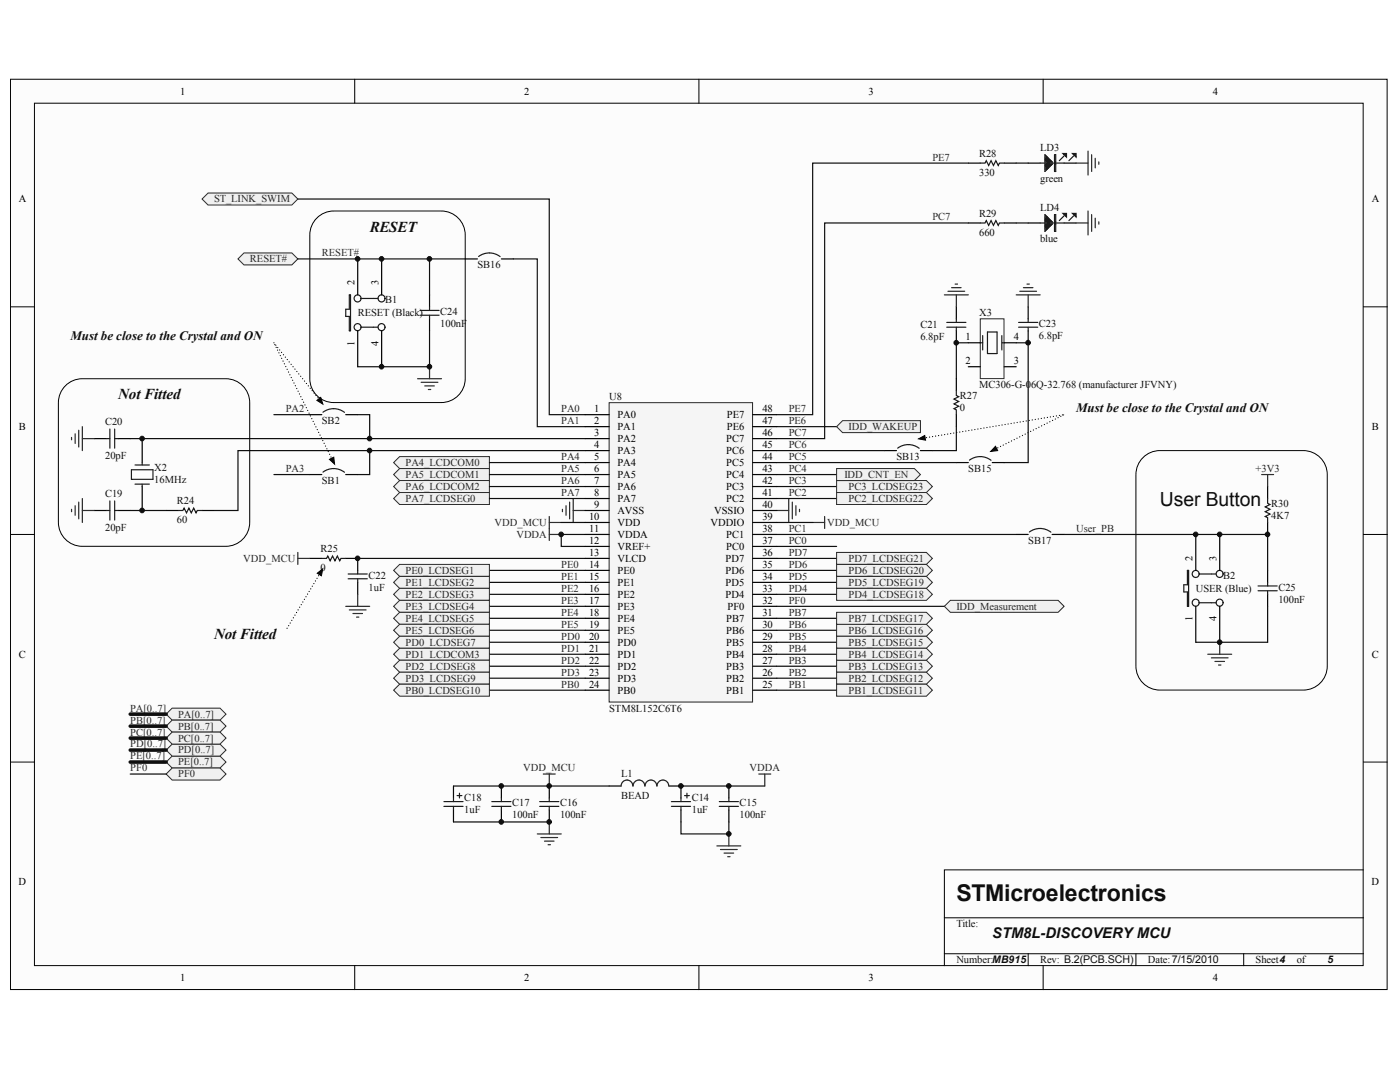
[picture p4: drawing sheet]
<svg xmlns="http://www.w3.org/2000/svg" width="271mm" height="207mm" viewBox="0 0 271 207" stroke-linecap="round" stroke-linejoin="round" font-family="sans-serif">
<defs><g id="words">
<text font-size="4.5" fill="#0e0e0e" x="185.1" y="174.1">STMicroelectronics</text>
<text font-size="3.8" fill="#0e0e0e" x="224.5" y="97.9">User Button</text>
<g font-size="2.9" fill="#0e0e0e">
<text x="71.5" y="44.8">RESET</text>
<text x="22.9" y="77.2">Not Fitted</text>
<text x="41.4" y="123.5">Not Fitted</text>
</g>
<text font-size="2.8" fill="#0e0e0e" x="192" y="181.4">STM8L-DISCOVERY MCU</text>
<g font-size="2.5" fill="#0e0e0e">
<text x="13.6" y="65.7">Must be close to the Crystal and ON</text>
<text x="208.2" y="79.6">Must be close to the Crystal and ON</text>
</g>
<g font-size="2">
<text x="34.8" y="18.3">1</text>
<text x="101.5" y="18.3">2</text>
<text x="168.1" y="18.3">3</text>
<text x="234.7" y="18.3">4</text>
<text x="3.6" y="39.1">A</text>
<text x="265.5" y="39.1">A</text>
<text x="68.6" y="55.2" transform="rotate(-90 68.6 55.2)">2</text>
<text x="73.2" y="55.2" transform="rotate(-90 73.2 55.2)">3</text>
<text x="186.8" y="65.8">1</text>
<text x="196.2" y="65.8">4</text>
<text x="68.6" y="66.9" transform="rotate(-90 68.6 66.9)">1</text>
<text x="73.2" y="66.9" transform="rotate(-90 73.2 66.9)">4</text>
<text x="186.8" y="70.4">2</text>
<text x="196.2" y="70.4">3</text>
<text x="3.7" y="83.2">B</text>
<text x="115" y="79.7">1</text>
<text x="115" y="82">2</text>
<text x="119.5" y="80.8">PA0</text>
<text x="119.5" y="83.2">PA1</text>
<text x="140.7" y="83.2">PE6</text>
<text x="140.7" y="80.8">PE7</text>
<text x="147.5" y="82">47</text>
<text x="147.5" y="79.7">48</text>
<text x="265.5" y="83.2">B</text>
<text x="115" y="84.3">3</text>
<text x="115" y="86.6">4</text>
<text x="115" y="88.9">5</text>
<text x="119.5" y="85.5">PA2</text>
<text x="119.5" y="87.8">PA3</text>
<text x="140.5" y="87.8">PC6</text>
<text x="140.5" y="85.5">PC7</text>
<text x="147.5" y="88.9">44</text>
<text x="147.5" y="86.6">45</text>
<text x="147.5" y="84.3">46</text>
<text x="115" y="91.3">6</text>
<text x="115" y="93.6">7</text>
<text x="115" y="95.9">8</text>
<text x="119.5" y="90.1">PA4</text>
<text x="119.5" y="92.4">PA5</text>
<text x="119.5" y="94.7">PA6</text>
<text x="140.5" y="94.7">PC3</text>
<text x="140.5" y="92.4">PC4</text>
<text x="140.5" y="90.1">PC5</text>
<text x="147.5" y="95.9">41</text>
<text x="147.5" y="93.6">42</text>
<text x="147.5" y="91.3">43</text>
<text x="114" y="100.5">10</text>
<text x="115" y="98.2">9</text>
<text x="119.5" y="97">PA7</text>
<text x="119.5" y="99.4">AVSS</text>
<text x="119.5" y="101.7">VDD</text>
<text x="137.5" y="101.7">VDDIO</text>
<text x="138.2" y="99.4">VSSIO</text>
<text x="140.5" y="97">PC2</text>
<text x="147.5" y="100.5">39</text>
<text x="147.5" y="98.2">40</text>
<text x="114" y="102.8">11</text>
<text x="114" y="105.2">12</text>
<text x="114" y="107.5">13</text>
<text x="119.5" y="104">VDDA</text>
<text x="119.5" y="106.3">VREF+</text>
<text x="140.5" y="106.3">PC0</text>
<text x="140.5" y="104">PC1</text>
<text x="147.5" y="107.5">36</text>
<text x="147.5" y="105.2">37</text>
<text x="147.5" y="102.8">38</text>
<text x="114" y="109.8">14</text>
<text x="114" y="112.1">15</text>
<text x="119.5" y="108.6">VLCD</text>
<text x="119.5" y="110.9">PE0</text>
<text x="119.5" y="113.3">PE1</text>
<text x="140.4" y="113.3">PD5</text>
<text x="140.4" y="110.9">PD6</text>
<text x="140.4" y="108.6">PD7</text>
<text x="147.5" y="112.1">34</text>
<text x="147.5" y="109.8">35</text>
<text x="230.8" y="108.4" transform="rotate(-90 230.8 108.4)">2</text>
<text x="235.4" y="108.4" transform="rotate(-90 235.4 108.4)">3</text>
<text x="114" y="114.4">16</text>
<text x="114" y="116.7">17</text>
<text x="114" y="119.1">18</text>
<text x="119.5" y="115.6">PE2</text>
<text x="119.5" y="117.9">PE3</text>
<text x="140.4" y="115.6">PD4</text>
<text x="140.8" y="117.9">PF0</text>
<text x="147.5" y="119.1">31</text>
<text x="147.5" y="116.7">32</text>
<text x="147.5" y="114.4">33</text>
<text x="114" y="121.4">19</text>
<text x="114" y="123.7">20</text>
<text x="119.5" y="120.2">PE4</text>
<text x="119.5" y="122.5">PE5</text>
<text x="119.5" y="124.8">PD0</text>
<text x="140.5" y="124.8">PB5</text>
<text x="140.5" y="122.5">PB6</text>
<text x="140.5" y="120.2">PB7</text>
<text x="147.5" y="123.7">29</text>
<text x="147.5" y="121.4">30</text>
<text x="230.8" y="120.2" transform="rotate(-90 230.8 120.2)">1</text>
<text x="235.4" y="120.2" transform="rotate(-90 235.4 120.2)">4</text>
<text x="3.7" y="127.2">C</text>
<text x="114" y="126">21</text>
<text x="114" y="128.3">22</text>
<text x="114" y="130.6">23</text>
<text x="119.5" y="127.2">PD1</text>
<text x="119.5" y="129.5">PD2</text>
<text x="119.5" y="131.8">PD3</text>
<text x="140.5" y="131.8">PB2</text>
<text x="140.5" y="129.5">PB3</text>
<text x="140.5" y="127.2">PB4</text>
<text x="147.5" y="130.6">26</text>
<text x="147.5" y="128.3">27</text>
<text x="147.5" y="126">28</text>
<text x="265.5" y="127.2">C</text>
<text x="114" y="132.9">24</text>
<text x="119.5" y="134.1">PB0</text>
<text x="140.5" y="134.1">PB1</text>
<text x="147.5" y="132.9">25</text>
<text x="3.6" y="171.2">D</text>
<text x="265.4" y="171.2">D</text>
<text x="34.8" y="189.7">1</text>
<text x="101.5" y="189.7">2</text>
<text x="168.1" y="189.7">3</text>
<text x="234.7" y="189.7">4</text>
</g>
<g font-size="2" fill="#0e0e0e">
<text x="201.3" y="29.2">LD3</text>
<text x="189.5" y="30.3">R28</text>
<text x="189.5" y="34">330</text>
<text x="201.3" y="35.2">green</text>
<text x="189.5" y="41.9">R29</text>
<text x="201.3" y="40.8">LD4</text>
<text x="189.5" y="45.6">660</text>
<text x="201.3" y="46.8">blue</text>
<text x="92.4" y="51.9">SB16</text>
<text x="74.6" y="58.6">B1</text>
<text x="69.2" y="61.1">RESET (Black)</text>
<text x="85.2" y="60.9">C24</text>
<text x="85.2" y="63.2">100nF</text>
<text x="178.1" y="63.5">C21</text>
<text x="178.1" y="65.8">6.8pF</text>
<text x="189.5" y="61.1">X3</text>
<text x="201.1" y="63.2">C23</text>
<text x="201.1" y="65.5">6.8pF</text>
<text x="117.9" y="77.4">U8</text>
<text x="185.8" y="77.1">R27</text>
<text x="189.5" y="75">MC306-G-06Q-32.768 (manufacturer JFVNY)</text>
<text x="20.3" y="82.2">C20</text>
<text x="62.3" y="82">SB2</text>
<text x="185.8" y="79.4">0</text>
<text x="20.3" y="88.7">20pF</text>
<text x="173.5" y="88.9">SB13</text>
<text x="29.8" y="91">X2</text>
<text x="29.8" y="93.3">16MHz</text>
<text x="62.3" y="93.6">SB1</text>
<text x="187.4" y="91.3">SB15</text>
<text x="20.3" y="96.1">C19</text>
<text x="34.2" y="97.5">R24</text>
<text x="34.2" y="101.2">60</text>
<text x="246" y="98">R30</text>
<text x="246" y="100.3">4K7</text>
<text x="20.3" y="102.6">20pF</text>
<text x="62" y="106.8">R25</text>
<text x="199" y="105.2">SB17</text>
<text x="62" y="110.5">0</text>
<text x="71.3" y="111.9">C22</text>
<text x="236.7" y="111.9">B2</text>
<text x="71.3" y="114.2">1uF</text>
<text x="231.4" y="114.4">USER (Blue)</text>
<text x="247.4" y="114.2">C25</text>
<text x="247.4" y="116.5">100nF</text>
<text x="117.9" y="137.6">STM8L152C6T6</text>
<text x="89.8" y="155">C18</text>
<text x="99.1" y="155.9">C17</text>
<text x="108.4" y="155.9">C16</text>
<text x="120.2" y="150.3">L1</text>
<text x="120.2" y="154.5">BEAD</text>
<text x="133.9" y="155">C14</text>
<text x="143.1" y="155.9">C15</text>
<text x="89.8" y="157.3">1uF</text>
<text x="99.1" y="158.2">100nF</text>
<text x="108.4" y="158.2">100nF</text>
<text x="133.9" y="157.3">1uF</text>
<text x="143.1" y="158.2">100nF</text>
<text x="185.1" y="179.3">Title:</text>
<text x="185.1" y="186.2">Number:MB915</text>
<text x="201.3" y="186.2">Rev: B.2(PCB.SCH)</text>
<text x="222.1" y="186.2">Date:7/15/2010</text>
<text x="243" y="186.2">Sheet4</text>
<text x="251" y="186.2">of</text>
<text x="256.9" y="186.2">5</text>
</g>
<g font-size="2" fill="#262626">
<text x="180.4" y="31">PE7</text>
<text x="41.4" y="39.1">ST_LINK_SWIM</text>
<text x="180.4" y="42.6">PC7</text>
<text x="48.4" y="50.7">RESET#</text>
<text x="62.3" y="49.6">RESET#</text>
<text x="55.3" y="79.7">PA2</text>
<text x="108.6" y="79.7">PA0</text>
<text x="108.6" y="82">PA1</text>
<text x="152.6" y="82">PE6</text>
<text x="152.6" y="79.7">PE7</text>
<text x="164.2" y="83.2">IDD_WAKEUP</text>
<text x="108.6" y="88.9">PA4</text>
<text x="152.6" y="88.9">PC5</text>
<text x="152.6" y="86.6">PC6</text>
<text x="152.6" y="84.3">PC7</text>
<text x="55.3" y="91.3">PA3</text>
<text x="78.5" y="90.1">PA4_LCDCOM0</text>
<text x="78.5" y="92.4">PA5_LCDCOM1</text>
<text x="78.5" y="94.7">PA6_LCDCOM2</text>
<text x="108.6" y="91.3">PA5</text>
<text x="108.6" y="93.6">PA6</text>
<text x="108.6" y="95.9">PA7</text>
<text x="152.6" y="95.9">PC2</text>
<text x="152.6" y="93.6">PC3</text>
<text x="152.6" y="91.3">PC4</text>
<text x="163.4" y="92.4">IDD_CNT_EN</text>
<text x="164.2" y="94.7">PC3_LCDSEG23</text>
<text x="243" y="91.3">+3V3</text>
<text x="78.5" y="97">PA7_LCDSEG0</text>
<text x="95.7" y="101.7">VDD_MCU</text>
<text x="160.1" y="101.7">VDD_MCU</text>
<text x="164.2" y="97">PC2_LCDSEG22</text>
<text x="99.9" y="104">VDDA</text>
<text x="152.6" y="107.5">PD7</text>
<text x="152.6" y="105.2">PC0</text>
<text x="152.6" y="102.8">PC1</text>
<text x="208.2" y="102.8">User_PB</text>
<text x="47.1" y="108.6">VDD_MCU</text>
<text x="78.5" y="110.9">PE0_LCDSEG1</text>
<text x="78.5" y="113.3">PE1_LCDSEG2</text>
<text x="108.6" y="109.8">PE0</text>
<text x="108.6" y="112.1">PE1</text>
<text x="152.6" y="112.1">PD5</text>
<text x="152.6" y="109.8">PD6</text>
<text x="164.2" y="108.6">PD7_LCDSEG21</text>
<text x="164.2" y="110.9">PD6_LCDSEG20</text>
<text x="164.2" y="113.3">PD5_LCDSEG19</text>
<text x="78.5" y="115.6">PE2_LCDSEG3</text>
<text x="78.5" y="117.9">PE3_LCDSEG4</text>
<text x="108.6" y="114.4">PE2</text>
<text x="108.6" y="116.7">PE3</text>
<text x="108.6" y="119.1">PE4</text>
<text x="152.6" y="119.1">PB7</text>
<text x="152.6" y="116.7">PF0</text>
<text x="152.6" y="114.4">PD4</text>
<text x="164.2" y="115.6">PD4_LCDSEG18</text>
<text x="185.1" y="117.9">IDD_Measurement</text>
<text x="78.5" y="120.2">PE4_LCDSEG5</text>
<text x="78.5" y="122.5">PE5_LCDSEG6</text>
<text x="78.5" y="124.8">PD0_LCDSEG7</text>
<text x="108.6" y="121.4">PE5</text>
<text x="108.6" y="123.7">PD0</text>
<text x="152.6" y="123.7">PB5</text>
<text x="152.6" y="121.4">PB6</text>
<text x="164.2" y="122.5">PB6_LCDSEG16</text>
<text x="164.2" y="124.8">PB5_LCDSEG15</text>
<text x="164.2" y="120.2">PB7_LCDSEG17</text>
<text x="78.5" y="127.2">PD1_LCDCOM3</text>
<text x="78.5" y="129.5">PD2_LCDSEG8</text>
<text x="78.5" y="131.8">PD3_LCDSEG9</text>
<text x="108.6" y="126">PD1</text>
<text x="108.6" y="128.3">PD2</text>
<text x="108.6" y="130.6">PD3</text>
<text x="152.6" y="130.6">PB2</text>
<text x="152.6" y="128.3">PB3</text>
<text x="152.6" y="126">PB4</text>
<text x="164.2" y="129.5">PB3_LCDSEG13</text>
<text x="164.2" y="131.8">PB2_LCDSEG12</text>
<text x="164.2" y="127.2">PB4_LCDSEG14</text>
<text x="25.2" y="137.6">PA[0..7]</text>
<text x="78.5" y="134.1">PB0_LCDSEG10</text>
<text x="108.6" y="132.9">PB0</text>
<text x="152.6" y="132.9">PB1</text>
<text x="164.2" y="134.1">PB1_LCDSEG11</text>
<text x="25.2" y="139.9">PB[0..7]</text>
<text x="25.2" y="142.2">PC[0..7]</text>
<text x="34.5" y="138.7">PA[0..7]</text>
<text x="34.5" y="141.1">PB[0..7]</text>
<text x="34.5" y="143.4">PC[0..7]</text>
<text x="25.2" y="146.8">PE[0..7]</text>
<text x="25.2" y="144.5">PD[0..7]</text>
<text x="25.2" y="149.2">PF0</text>
<text x="34.5" y="148">PE[0..7]</text>
<text x="34.5" y="145.7">PD[0..7]</text>
<text x="101.2" y="149.2">VDD_MCU</text>
<text x="145.1" y="149.2">VDDA</text>
<text x="34.5" y="150.3">PF0</text>
</g>
</g></defs>
<g fill="#fcfcfc" stroke="#000" stroke-width=".19">
<path d="M2 15.3h266.4v176h-266.4z"/>
<path d="M6.7 20h257.1v166.7h-257.1z"/>
</g>
<g fill="none" stroke="#000" stroke-width=".19">
<path d="M68.6 15.3v4.7M135.3 15.3v4.7M201.9 15.3v4.7M2 59.3h4.7M263.9 59.3h4.6M2 103.3h4.7M263.9 103.3h4.6M2 147.3h4.7M263.9 147.3h4.6M182.8 177.5h81.1M263.9 168.2h-81.1v18.5M68.6 186.7v4.7"/>
<path d="M135.3 186.7v4.7M182.8 184.4h81.1M199 184.4v2.3M201.9 186.7v4.7M219.8 184.4v2.3M240.7 184.4v2.3"/>
</g>
<g fill="none" stroke="#1c1c1c" stroke-width=".23">
<path d="M189.7 31.5h.9l.3-.4 .4 .9 .5-.9 .5 .9 .4-.9 .5 .9 .2-.5h.9M201.3 31.5h4.6M202.2 31.8h1.4M202.2 31.3h1.4M202.2 31.1h1.2v.9h-1.2M202.2 30.8h.9v1.4h-.9M202.2 30.6h.7v1.9h-.7M202.2 30.4h.5v2.3h-.5M202.5 30.1v2.8M203.6 31.3l-1.4-1.4v3.3l1.4-1.4M203.6 31.3v.5M204.1 29.9h.2v3.3h-.2z"/>
<path d="M204.1 31.8h.2M204.1 31.3h.2M205.9 30.1l-.9 1M207.8 30.1l-.9 1M189.7 43.1h.9l.3-.4 .4 .9 .5-.9 .5 .9 .4-.9 .5 .9 .2-.5h.9M201.3 43.1h4.6M202.2 42.7h1.2v.9h-1.2M202.2 42.4h.9v1.4h-.9M202.2 42.2h.7v1.8h-.7M202.2 42h.5v2.3h-.5M202.2 43.3h1.4M202.2 42.9h1.4"/>
<path d="M202.5 41.7v2.8M203.6 42.9v.4M203.6 42.9l-1.4-1.4v3.2l1.4-1.4M204.1 41.5h.2v3.2h-.2zM204.1 43.3h.2M204.1 42.9h.2M205.9 41.7l-.9 1M207.8 41.7l-.9 1"/>
</g>
<g fill="#1c1c1c" stroke="#1c1c1c" stroke-width=".23">
<path d="M205.7 29.7h.7v.7z"/>
<path d="M207.5 29.7h.7v.7z"/>
<path d="M205.7 41.3h.7v.7z"/>
<path d="M207.5 41.3h.7v.7z"/>
</g>
<path d="M187.4 31.5h2.3M194.3 31.5h2.4M199 31.5h2.3M205.9 31.5h2.3M187.4 43.1h2.3M194.3 43.1h2.4M199 43.1h2.3M205.9 43.1h2.3" fill="none" stroke="#000" stroke-width=".23"/>
<path d="M208.2 31.5h2.4M210.6 29.2v4.7M211.3 29.9v3.3M212 30.6v1.9M212.6 31.3v.5M208.2 43.1h2.4M210.6 40.8v4.6M211.3 41.5v3.2M212 42.2v1.8M212.6 42.9v.4" fill="none" stroke="#262626" stroke-width=".23"/>
<path d="M196.7 31.5h2.3M196.7 43.1h2.3" fill="none" stroke="#0e0e0e" stroke-width=".23"/>
<path d="M76.2 89.4l1.1-1.1h17.4v2.3h-17.4z" fill-rule="evenodd" fill="#f0f0f0" stroke="#262626" stroke-width=".19"/>
<g fill="none" stroke="#1c1c1c" stroke-width=".23">
<path d="M67.6 57h.2v7h-.2v-2.8h-.7v-1.4h.7zM69.9 57.7h3.3M83.1 59.3v.7M69.9 63.3h3.3M81.3 60h3.7M81.3 61h3.7M83.1 61v.6M183.2 63.3h3.7M183.2 62.3h3.7M185.1 61.6v.7M185.1 63.3v.7M189.7 66.3h.5"/>
<path d="M190.2 64.9v2.8M191.1 64.2h1.9v4.2h-1.9zM193.9 64.9v2.8M193.9 66.3h.4M197.1 63.3h3.7M197.1 62.3h3.7M199 61.6v.7M199 63.3v.7M20.6 98.7h.7M20.6 84.8h.7M21.3 83v3.7M21.3 96.9v3.7"/>
<path d="M22.2 83v3.7M22.2 96.9v3.7M22.2 98.7h.7M22.2 84.8h.7M25.4 90.8h4.2v1.9h-4.2zM26.1 89.9h2.8M26.1 93.6h2.8M27.5 89.4v.5M27.5 93.6v.5M34.5 98.7h.9l.2-.5 .5 1 .5-1 .4 1 .5-1 .4 1 .3-.5h.9M95.2 155h3.7M95.2 155.9h3.7"/>
<path d="M97 154.3v.7M97 155.9v.7M104.4 155h3.8M104.4 155.9h3.8M106.3 154.3v.7M106.3 155.9v.7M122.5 152a1.14 1.14 0 0 0-1.2-1.2 1.14 1.14 0 0 0-1.1 1.2M124.8 152a1.14 1.14 0 0 0-1.1-1.2 1.14 1.14 0 0 0-1.2 1.2M127.1 152a1.14 1.14 0 0 0-1.1-1.2 1.14 1.14 0 0 0-1.2 1.2M129.4 152a1.14 1.14 0 0 0-1.1-1.2 1.14 1.14 0 0 0-1.2 1.2M129.9 155h3.7M129.9 155.9h3.7"/>
<path d="M131.8 154.3v.7M131.8 155.9v.7M132.5 153.8h.9M132.9 153.4v.9M139.2 155h3.7M139.2 155.9h3.7M141.1 154.3v.7M141.1 155.9v.7"/>
<circle cx="69.2" cy="57.7" r=".68"/>
<circle cx="73.8" cy="57.7" r=".68"/>
<circle cx="69.2" cy="63.3" r=".68"/>
<circle cx="73.8" cy="63.3" r=".68"/>
</g>
<g fill="none" stroke="#000" stroke-width=".23">
<path d="M69.2 50.1v6.9M73.9 50.1v6.9M83.1 57v2.3M185.1 59.3v2.3M199 59.3v2.3M69.2 64v6.9M73.9 64v6.9M83.1 61.6v2.4M185.1 64v2.3M187.4 66.3h2.3M187.4 70.9h2.3M194.3 66.3h2.4"/>
<path d="M194.3 70.9h2.4M199 64v2.3M18.3 98.7h2.3M18.3 84.8h2.3M22.9 98.7h2.3M22.9 84.8h2.3M27.5 84.8v4.6M27.5 94.1v4.6M32.2 98.7h2.3M39.1 98.7h2.3M97 152v2.3M97 156.6v2.3"/>
<path d="M106.3 152v2.3M106.3 156.6v2.3M117.9 152h2.3M129.5 152h2.3v2.3M131.8 156.6v2.3M141.1 152v2.3M141.1 156.6v2.3"/>
</g>
<g fill="none" stroke="#262626" stroke-width=".23">
<path d="M182.8 57h4.6M183.5 56.3h3.2M184.1 55.6h1.9M184.8 54.9h.5M185.1 57v2.3M196.7 57h4.6M197.4 56.3h3.2M198 55.6h1.9M198.7 54.9h.5M199 57v2.3M80.8 73.2h4.6M81.5 73.9h3.2"/>
<path d="M82.2 74.6h1.9M82.9 75.3h.5M83.1 70.9v2.3M13.8 84.6v.4M13.8 98.5v.4M14.5 83.9v1.8M14.5 97.8v1.8M15.2 83.2v3.2M15.2 97.1v3.2M15.9 82.5v4.6M15.9 96.4v4.6M15.9 98.7h2.4"/>
<path d="M15.9 84.8h2.4M106.3 99.9v4.6M108.8 98.5v.4M109.5 97.8v1.8M110.2 97.1v3.2M110.9 98.7h2.3M110.9 96.4v4.6M150.3 98.7h2.3M152.6 96.4v4.6M153.3 97.1v3.2M154 97.8v1.8M154.7 98.5v.4"/>
<path d="M159.6 99.9v2.3M106.3 101h2.3M106.3 103.3h2.3M157.3 101h2.3M105.1 149.7h2.4M106.3 149.7v2.3M106.3 158.9v2.3M146.8 149.7h2.4M148 149.7v2.3M104 161.2h4.6M104.7 161.9h3.2M105.4 162.6h1.8"/>
<path d="M106.1 163.3h.4M138.7 163.6h4.7M139.4 164.3h3.3M140.1 165h1.9M140.8 165.6h.5M141.1 161.2v2.4"/>
</g>
<g fill="none" stroke="#0e0e0e" stroke-width=".23">
<path d="M57.6 38.5h48.7v41.7h6.9M187.4 31.5h-30.1v48.7h-7M99.3 50.1h4.7v32.4h9.2M187.4 43.1h-27.8v41.7h-9.3M83.1 64v6.9h-13.9M196.7 66.3h2.3v23.1h-4.7M25.2 98.7h7M94.7 89.4h18.5M150.3 96.4h11.6M150.3 94.1h11.6M150.3 91.8h11.6M150.3 82.5h11.6"/>
<path d="M94.7 110.3h18.5M94.7 112.6h18.5M108.6 101h4.6M113.2 103.3h-4.6v2.4h4.6M150.3 101h7M150.3 110.3h11.6M150.3 119.6h11.6M150.3 105.7h11.6M150.3 117.2h32.5M150.3 108h11.6M94.7 126.5h18.5M150.3 126.5h11.6"/>
<path d="M150.3 133.4h11.6M150.3 131.1h11.6M150.3 128.8h11.6M150.3 124.2h11.6M150.3 121.9h11.6M131.8 158.9v2.3h9.3v-2.3M131.8 152h16.2"/>
</g>
<path d="M189.7 61.6h4.6v11.6h-4.6z" fill="none" stroke="#262626" stroke-width=".19"/>
<path d="M76.2 91.8l1.1-1.2h17.4v2.3h-17.4z" fill-rule="evenodd" fill="#f0f0f0" stroke="#262626" stroke-width=".19"/>
<path d="M94.7 91.8h18.5" fill="none" stroke="#0e0e0e" stroke-width=".23"/>
<path d="M76.2 94.1l1.1-1.2h17.4v2.3h-17.4z" fill-rule="evenodd" fill="#f0f0f0" stroke="#262626" stroke-width=".19"/>
<path d="M94.7 94.1h18.5" fill="none" stroke="#0e0e0e" stroke-width=".23"/>
<path d="M76.2 96.4l1.1-1.2h17.4v2.3h-17.4z" fill-rule="evenodd" fill="#f0f0f0" stroke="#262626" stroke-width=".19"/>
<path d="M94.7 96.4h18.5M94.7 114.9h18.5M94.7 117.2h18.5M94.7 119.6h18.5M94.7 121.9h18.5M94.7 124.2h18.5M94.7 128.8h18.5M94.7 131.1h18.5M94.7 133.4h18.5" fill="none" stroke="#0e0e0e" stroke-width=".23"/>
<g fill="#f0f0f0" stroke="#262626" stroke-width=".19">
<path d="M76.2 110.3l1.1-1.2h17.4v2.3h-17.4z" fill-rule="evenodd"/>
<path d="M76.2 112.6l1.1-1.2h17.4v2.4h-17.4z" fill-rule="evenodd"/>
<path d="M76.2 114.9l1.1-1.1h17.4v2.3h-17.4z" fill-rule="evenodd"/>
<path d="M76.2 117.2l1.1-1.1h17.4v2.3h-17.4z" fill-rule="evenodd"/>
<path d="M76.2 119.6l1.1-1.2h17.4v2.3h-17.4z" fill-rule="evenodd"/>
<path d="M76.2 121.9l1.1-1.2h17.4v2.3h-17.4z" fill-rule="evenodd"/>
<path d="M76.2 124.2l1.1-1.2h17.4v2.3h-17.4z" fill-rule="evenodd"/>
<path d="M76.2 126.5l1.1-1.2h17.4v2.4h-17.4z" fill-rule="evenodd"/>
<path d="M76.2 128.8l1.1-1.1h17.4v2.3h-17.4z" fill-rule="evenodd"/>
<path d="M76.2 131.1l1.1-1.1h17.4v2.3h-17.4z" fill-rule="evenodd"/>
<path d="M76.2 133.4l1.1-1.1h17.4v2.3h-17.4z" fill-rule="evenodd"/>
<path d="M161.9 127.7h17.4l1.1 1.1-1.1 1.2h-17.4z" fill-rule="evenodd"/>
<path d="M161.9 130h17.4l1.1 1.1-1.1 1.2h-17.4z" fill-rule="evenodd"/>
<path d="M161.9 132.3h17.4l1.1 1.1-1.1 1.2h-17.4z" fill-rule="evenodd"/>
<path d="M161.9 120.7h17.4l1.1 1.2-1.1 1.1h-17.4z" fill-rule="evenodd"/>
<path d="M161.9 123h17.4l1.1 1.2-1.1 1.1h-17.4z" fill-rule="evenodd"/>
<path d="M161.9 125.3h17.4l1.1 1.2-1.1 1.2h-17.4z" fill-rule="evenodd"/>
<path d="M161.9 92.9h17.4l1.1 1.2-1.1 1.1h-17.4z" fill-rule="evenodd"/>
<path d="M161.9 95.2h17.4l1.1 1.2-1.1 1.1h-17.4z" fill-rule="evenodd"/>
<path d="M161.9 106.8h17.4l1.1 1.2-1.1 1.1h-17.4z" fill-rule="evenodd"/>
<path d="M161.9 109.1h17.4l1.1 1.2-1.1 1.1h-17.4z" fill-rule="evenodd"/>
<path d="M161.9 118.4h17.4l1.1 1.2-1.1 1.1h-17.4z" fill-rule="evenodd"/>
</g>
<path d="M150.3 112.6h11.6M150.3 114.9h11.6" fill="none" stroke="#0e0e0e" stroke-width=".23"/>
<g fill="#f0f0f0" stroke="#262626" stroke-width=".19">
<path d="M161.9 111.4h17.4l1.1 1.2-1.1 1.2h-17.4z" fill-rule="evenodd"/>
<path d="M161.9 113.8h17.4l1.1 1.1-1.1 1.2h-17.4z" fill-rule="evenodd"/>
<path d="M32.2 138.1l1.1-1.2h9.3l1.1 1.2-1.1 1.1h-9.3z" fill-rule="evenodd"/>
</g>
<path d="M25.2 138.1h7" fill="none" stroke="#0e0e0e" stroke-width=".7"/>
<path d="M32.2 147.3l1.1-1.1h9.3l1.1 1.1-1.1 1.2h-9.3z" fill-rule="evenodd" fill="#f0f0f0" stroke="#262626" stroke-width=".19"/>
<path d="M25.2 147.3h7" fill="none" stroke="#0e0e0e" stroke-width=".7"/>
<path d="M32.2 145l1.1-1.1h9.3l1.1 1.1-1.1 1.2h-9.3z" fill-rule="evenodd" fill="#f0f0f0" stroke="#262626" stroke-width=".19"/>
<path d="M25.2 145h7" fill="none" stroke="#0e0e0e" stroke-width=".7"/>
<path d="M32.2 140.4l1.1-1.2h9.3l1.1 1.2-1.1 1.2h-9.3z" fill-rule="evenodd" fill="#f0f0f0" stroke="#262626" stroke-width=".19"/>
<path d="M25.2 140.4h7" fill="none" stroke="#0e0e0e" stroke-width=".7"/>
<g fill="#f0f0f0" stroke="#262626" stroke-width=".19">
<path d="M32.2 149.7l1.1-1.2h9.3l1.1 1.2-1.1 1.1h-9.3z" fill-rule="evenodd"/>
<path d="M32.2 142.7l1.1-1.1h9.3l1.1 1.1-1.1 1.2h-9.3z" fill-rule="evenodd"/>
</g>
<path d="M25.2 142.7h7" fill="none" stroke="#0e0e0e" stroke-width=".7"/>
<path d="M69.2 108h44M25.2 149.7h7M87.8 158.9h18.5M87.8 152h30.1" fill="none" stroke="#0e0e0e" stroke-width=".23"/>
<path d="M69.2 108v2.3M69.2 112.6v2.3M87.8 152v2.3M87.8 156.6v2.3" fill="none" stroke="#000" stroke-width=".23"/>
<path d="M67.4 111h3.7M67.4 111.9h3.7M69.2 110.3v.7M69.2 111.9v.7M85.9 155h3.7M85.9 155.9h3.7M87.8 154.3v.7M87.8 155.9v.7M88.5 153.8h.9M88.9 153.4v.9" fill="none" stroke="#1c1c1c" stroke-width=".23"/>
<path d="M66.9 117.2h4.6M67.6 117.9h3.2M68.3 118.6h1.9M69 119.3h.5M69.2 114.9v2.3" fill="none" stroke="#262626" stroke-width=".23"/>
<path d="M117.9 77.9h27.7v57.8h-27.7z" fill="#f5f5f5" stroke="#262626" stroke-width=".19"/>
<g fill="none" stroke="#000" stroke-width=".23">
<path d="M113.2 80.2h4.7M113.2 82.5h4.7M113.2 84.8h4.7M113.2 87.1h4.7M113.2 89.4h4.7M113.2 91.8h4.7M113.2 94.1h4.7M113.2 96.4h4.7M113.2 98.7h4.7M145.7 80.2h4.6M145.7 82.5h4.6M145.7 84.8h4.6"/>
<path d="M145.7 87.1h4.6M145.7 89.4h4.6M145.7 91.8h4.6M145.7 94.1h4.6M145.7 96.4h4.6M145.7 98.7h4.6M113.2 101h4.7M113.2 103.3h4.7M113.2 105.7h4.7M113.2 108h4.7M113.2 110.3h4.7M113.2 112.6h4.7"/>
<path d="M113.2 114.9h4.7M113.2 117.2h4.7M113.2 119.6h4.7M145.7 101h4.6M145.7 103.3h4.6M145.7 105.7h4.6M145.7 108h4.6M145.7 110.3h4.6M145.7 112.6h4.6M145.7 114.9h4.6M145.7 117.2h4.6M145.7 119.6h4.6"/>
<path d="M113.2 121.9h4.7M113.2 124.2h4.7M113.2 126.5h4.7M113.2 128.8h4.7M113.2 131.1h4.7M113.2 133.4h4.7M145.7 121.9h4.6M145.7 124.2h4.6M145.7 126.5h4.6M145.7 128.8h4.6M145.7 131.1h4.6M145.7 133.4h4.6"/>
</g>
<g fill="#f0f0f0" stroke="#262626" stroke-width=".19">
<path d="M46.1 50.1l1.1-1.2h9.3l1.1 1.2-1.1 1.1h-9.3z" fill-rule="evenodd"/>
<path d="M39.1 38.5l1.2-1.2h16.2l1.1 1.2-1.1 1.1h-16.2z" fill-rule="evenodd"/>
</g>
<path d="M187.4 66.3h-2.3v6.9" fill="none" stroke="#0e0e0e" stroke-width=".23"/>
<g fill="#f0f0f0" stroke="#262626" stroke-width=".19">
<path d="M182.8 117.2l1.1-1.1h20.9l1.1 1.1-1.1 1.2h-20.9z" fill-rule="evenodd"/>
<path d="M161.9 82.5l1.2-1.2h15v2.4h-15z" fill-rule="evenodd"/>
<path d="M161.9 90.6h15.1l1.1 1.2-1.1 1.1h-15.1z" fill-rule="evenodd"/>
</g>
<g fill="none" stroke="#000" stroke-width=".23">
<path d="M90.1 50.1h2.3M97 50.1h2.3M185.1 73.2v2.3M60 80.2h2.3M60 91.8h2.3M66.9 80.2h2.3M66.9 91.8h2.3M171.2 87.1h2.3M178.1 87.1h2.3M185.1 89.4h2.3M185.1 80.2v2.3M192 89.4h2.3"/>
<path d="M245.3 94.1v2.3M60 108h2.3M66.9 108h2.3M196.7 103.3h2.3M203.6 103.3h2.3M231.4 103.3v7M231.4 117.2v7M236 103.3v7M236 117.2v7M245.3 101v2.3M245.3 110.3v2.3M245.3 114.9v2.3"/>
</g>
<g fill="none" stroke="#1c1c1c" stroke-width=".23">
<path d="M92.6 49.6a3.4 3.4 0 0 1 4.2 0M62.5 79.7a3.4 3.4 0 0 1 4.2 0M185.1 75.5v1l.4 .2-.9 .5 .9 .4-.9 .5 .9 .5-.9 .4 .5 .2v1M62.5 91.3a3.4 3.4 0 0 1 4.2 0M173.7 86.7a3.4 3.4 0 0 1 4.2 0M187.6 89a3.4 3.4 0 0 1 4.2 0M245.3 96.4v.9l.5 .2-.9 .5 .9 .5-.9 .4 .9 .5-.9 .5 .4 .2v.9M62.3 108h.9l.2-.5 .5 .9 .5-.9 .4 .9 .5-.9 .4 .9 .3-.4h.9M199.2 102.9a3.4 3.4 0 0 1 4.2 0M229.8 110.3h.2v6.9h-.2v-2.7h-.7v-1.4h.7zM232.1 116.5h3.3M232.1 111h3.3"/>
<path d="M243.5 113.3h3.7M243.5 114.2h3.7M245.3 112.6v.7M245.3 114.2v.7"/>
<circle cx="231.4" cy="116.5" r=".68"/>
<circle cx="231.4" cy="111" r=".68"/>
<circle cx="236" cy="116.5" r=".68"/>
<circle cx="236" cy="111" r=".68"/>
</g>
<path d="M244.2 91.8h2.3M245.3 91.8v2.3M57.6 106.8v2.3M57.6 108h2.4M233.7 126.5h4.7M234.4 127.2h3.3M235.1 127.9h1.9M235.8 128.6h.5M236 124.2v2.3" fill="none" stroke="#262626" stroke-width=".23"/>
<g fill="none" stroke="#0e0e0e" stroke-width=".23">
<path d="M57.6 50.1h25.5v6.9M83.1 50.1h7M25.2 84.8h88M53 80.2h7M53 91.8h7M69.2 80.2h2.3v4.6M71.5 87.1v4.7h-2.3M113.2 87.1h-67.1v11.6h-4.7M150.3 87.1h20.9M150.3 89.4h34.8M185.1 82.5v4.6h-4.7M150.3 103.3h46.4"/>
<path d="M205.9 103.3h39.4v7M245.3 117.2v7h-13.9"/>
</g>
<path d="M61 42.4a4.6 4.6 0 0 1 3.6-1.6h20.8a4.6 4.6 0 0 1 4.6 4.6v27.8a4.6 4.6 0 0 1-4.6 4.6h-20.8a4.6 4.6 0 0 1-4.6-4.6v-27.8a4.6 4.6 0 0 1 1-3zM12.4 74.9a4.6 4.6 0 0 1 3.5-1.7h27.8a4.6 4.6 0 0 1 4.6 4.7v23.1a4.6 4.6 0 0 1-4.6 4.6h-27.8a4.6 4.6 0 0 1-4.6-4.6v-23.1a4.6 4.6 0 0 1 1.1-3zM220.9 88.8a4.6 4.6 0 0 1 3.6-1.7h27.7a4.6 4.6 0 0 1 4.7 4.7v37a4.6 4.6 0 0 1-4.7 4.6h-27.7a4.6 4.6 0 0 1-4.7-4.6v-37a4.6 4.6 0 0 1 1.1-3z" fill="none" stroke="#000" stroke-width=".19"/>
<path d="M62.3 77.9l-9.3-11.6M64.6 89.4l-11.6-23.1M178.1 84.8l27.8-4.6M192 87.1l13.9-6.9M62.3 110.3l-7 11.6" fill="none" stroke="#000" stroke-width=".23" stroke-dasharray="0 .6"/>
<path d="M61.3 77.4l.8-.6 .4 1.3zM63.8 88.8l.8-.4 .2 1.3zM177.8 84.9l1.2-.7 .1 .9zM192.7 86.3l.4 .8-1.4 .2zM61.4 110.8l1.1-.8-.3 1.3z" fill="#000" stroke="#000" stroke-width=".19"/>
<g fill="#0e0e0e" stroke="#0e0e0e" stroke-width=".19">
<circle cx="27.5" cy="98.7" r=".45"/>
<circle cx="27.5" cy="84.8" r=".45"/>
<circle cx="69.2" cy="108" r=".45"/>
<circle cx="69.2" cy="50.1" r=".45"/>
<circle cx="71.5" cy="87.1" r=".45"/>
<circle cx="71.5" cy="84.8" r=".45"/>
<circle cx="73.8" cy="70.9" r=".45"/>
<circle cx="73.8" cy="50.1" r=".45"/>
<circle cx="83.1" cy="70.9" r=".45"/>
<circle cx="83.1" cy="50.1" r=".45"/>
<circle cx="97" cy="158.9" r=".45"/>
<circle cx="97" cy="152" r=".45"/>
<circle cx="106.3" cy="158.9" r=".45"/>
<circle cx="106.3" cy="152" r=".45"/>
<circle cx="108.6" cy="103.3" r=".45"/>
<circle cx="131.8" cy="152" r=".45"/>
<circle cx="141" cy="161.2" r=".45"/>
<circle cx="141" cy="152" r=".45"/>
<circle cx="185" cy="66.3" r=".45"/>
<circle cx="198.9" cy="66.3" r=".45"/>
<circle cx="231.4" cy="103.3" r=".45"/>
<circle cx="236" cy="124.2" r=".45"/>
<circle cx="236" cy="103.3" r=".45"/>
<circle cx="245.3" cy="103.3" r=".45"/>
</g>
<use href="#words"/>
</svg>
